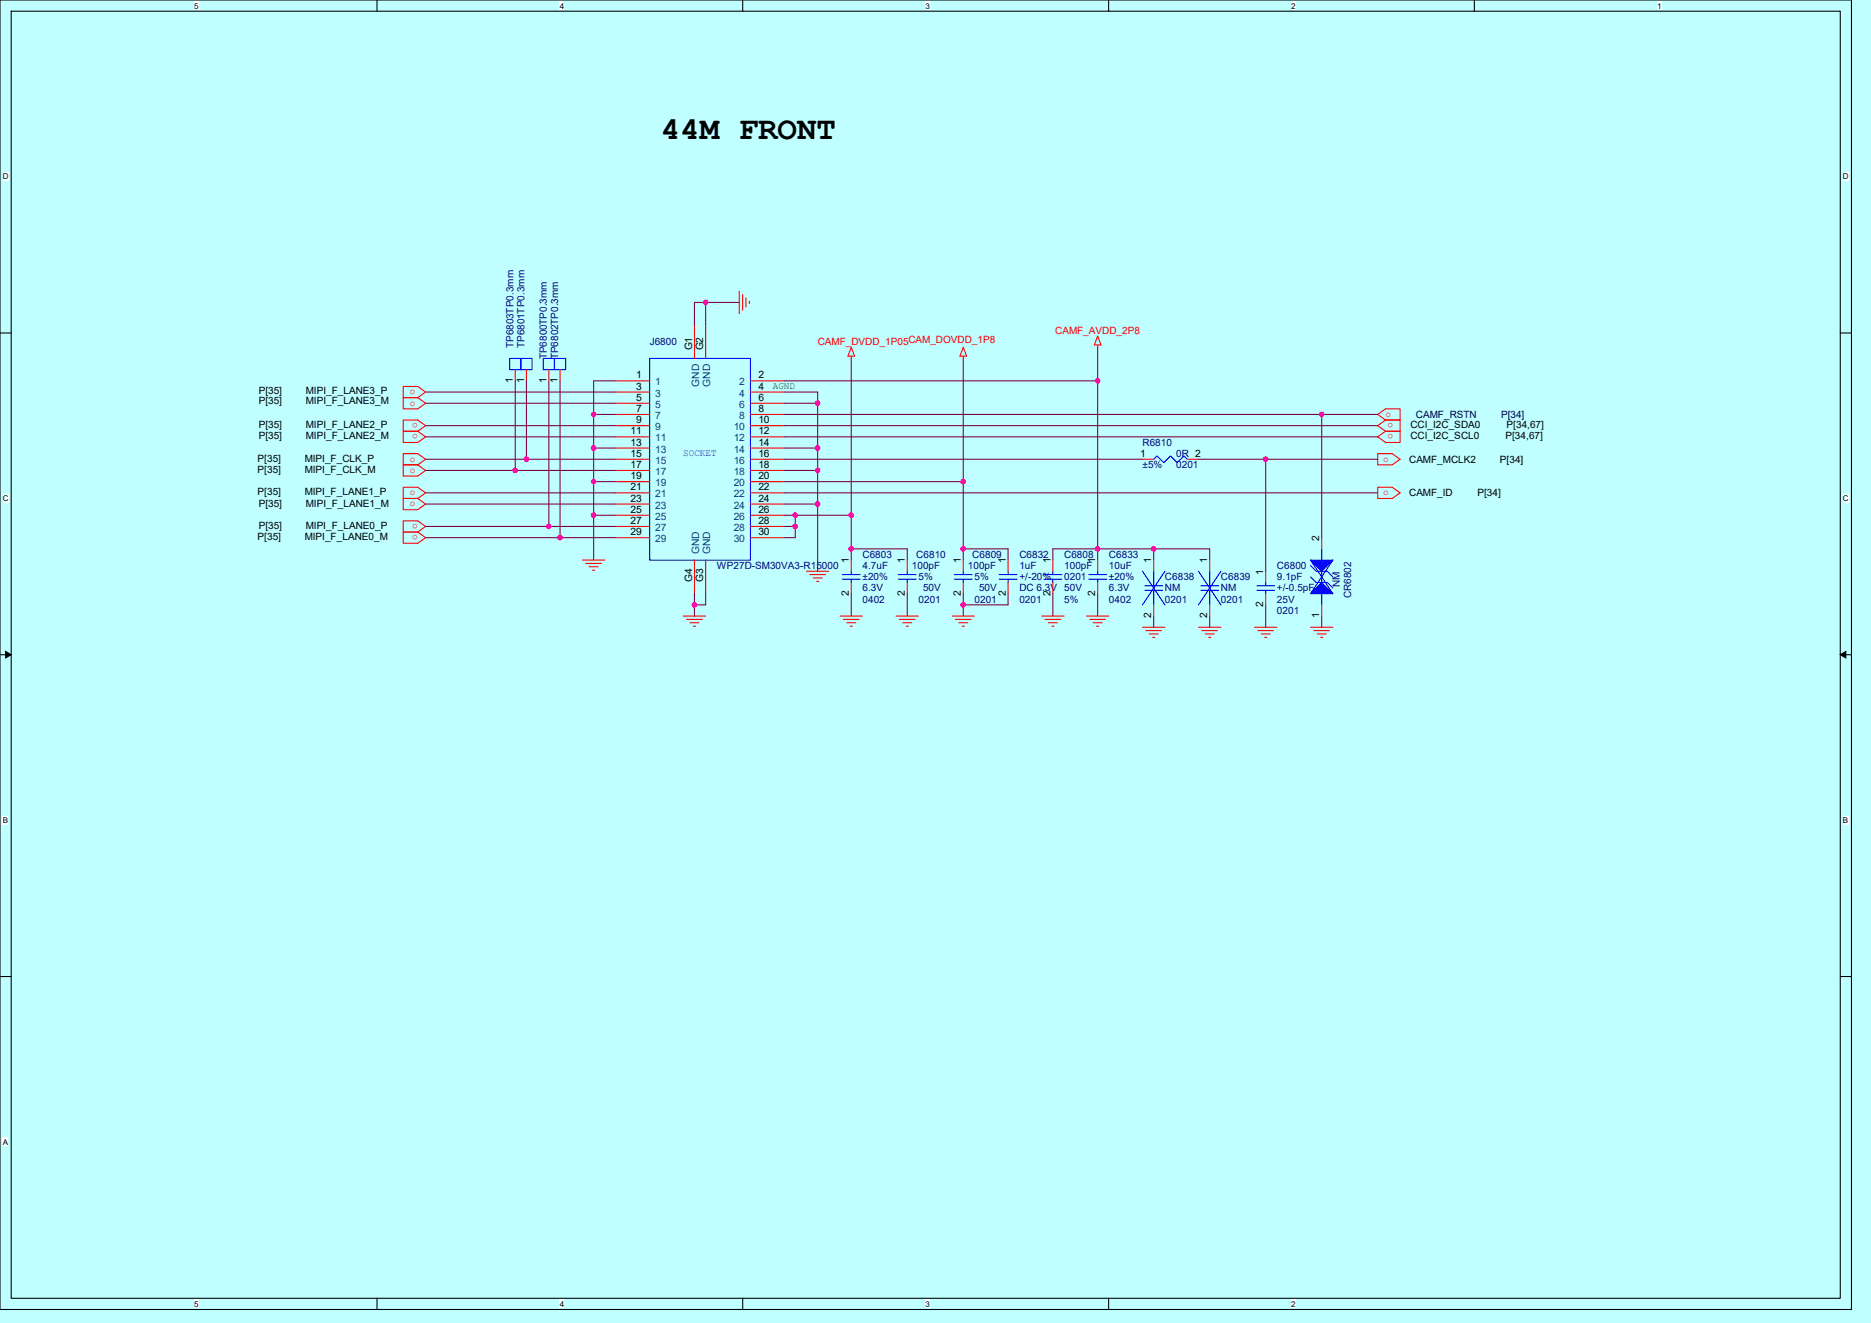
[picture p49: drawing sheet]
<svg xmlns="http://www.w3.org/2000/svg" width="297mm" height="210mm" viewBox="0 0 297 210" stroke-linecap="round" stroke-linejoin="round" font-family="sans-serif">
<defs><g id="words">
<text font-size="5.1" x="104.9" y="22.1">44M FRONT</text>
<g font-size="1.6" fill="#f00">
<text x="167.5" y="53">CAMF_AVDD_2P8</text>
<text x="129.8" y="54.8">CAMF_DVDD_1P05CAM_DOVDD_1P8</text>
<text x="65.1" y="62.6">o</text>
<text x="65.1" y="64.4">o</text>
<text x="66.3" y="67.1" transform="rotate(-180 66.3 67.1)">o</text>
<text x="66.3" y="68.9" transform="rotate(-180 66.3 68.9)">o</text>
<text x="219.9" y="66.1">o</text>
<text x="221.2" y="67.1" transform="rotate(-180 221.2 67.1)">o</text>
<text x="221.2" y="68.9" transform="rotate(-180 221.2 68.9)">o</text>
<text x="65.1" y="73.3">o</text>
<text x="65.1" y="75">o</text>
<text x="219.6" y="73.3">o</text>
<text x="65.1" y="78.6">o</text>
<text x="65.1" y="80.4">o</text>
<text x="66.3" y="83.1" transform="rotate(-180 66.3 83.1)">o</text>
<text x="219.6" y="78.6">o</text>
<text x="66.3" y="84.9" transform="rotate(-180 66.3 84.9)">o</text>
</g>
<g font-size="1.6" fill="#000080">
<text x="81.5" y="55.3" transform="rotate(-90 81.5 55.3)">TP6803TP0.3mm</text>
<text x="83.3" y="55.3" transform="rotate(-90 83.3 55.3)">TP6801TP0.3mm</text>
<text x="86.8" y="57.1" transform="rotate(-90 86.8 57.1)">TP6800TP0.3mm</text>
<text x="88.6" y="57.1" transform="rotate(-90 88.6 57.1)">TP6802TP0.3mm</text>
<text x="103.1" y="54.8">J6800</text>
<text x="181.4" y="70.8">R6810</text>
<text x="181.4" y="74.3">±5%</text>
<text x="186.7" y="72.5">0R 2</text>
<text x="186.7" y="74.3">0201</text>
<text x="136.9" y="88.5">C6803</text>
<text x="145.4" y="88.5">C6810</text>
<text x="154.3" y="88.5">C6809</text>
<text x="161.8" y="88.5">C6832</text>
<text x="168.9" y="88.5">C6808</text>
<text x="176" y="88.5">C6833</text>
<text x="113.8" y="90.3">WP27D-SM30VA3-R15000</text>
<text x="136.9" y="90.3">4.7uF</text>
<text x="136.9" y="95.7">0402</text>
<text x="136.9" y="93.9">6.3V</text>
<text x="136.9" y="92.1">±20%</text>
<text x="144.7" y="90.3">100pF</text>
<text x="145.8" y="95.7">0201</text>
<text x="145.8" y="92.1">5%</text>
<text x="146.5" y="93.9">50V</text>
<text x="153.6" y="90.3">100pF</text>
<text x="154.7" y="95.7">0201</text>
<text x="154.7" y="92.1">5%</text>
<text x="155.4" y="93.9">50V</text>
<text x="161.8" y="90.3">1uF</text>
<text x="161.8" y="95.7">0201</text>
<text x="161.8" y="93.9">DC 6.3V 50V</text>
<text x="161.8" y="92.1">+/-20%</text>
<text x="168.9" y="90.3">100pF</text>
<text x="168.9" y="92.1">0201</text>
<text x="168.9" y="95.7">5%</text>
<text x="176" y="90.3">10uF</text>
<text x="176" y="95.7">0402</text>
<text x="176" y="93.9">6.3V</text>
<text x="176" y="92.1">±20%</text>
<text x="184.9" y="92.1">C6838</text>
<text x="184.9" y="93.9">NM</text>
<text x="184.9" y="95.7">0201</text>
<text x="193.8" y="92.1">C6839</text>
<text x="193.8" y="93.9">NM</text>
<text x="193.8" y="95.7">0201</text>
<text x="202.7" y="90.3">C6800</text>
<text x="202.7" y="92.1">9.1pF</text>
<text x="202.7" y="95.7">25V</text>
<text x="202.7" y="93.9">+/-0.5pF</text>
<text x="212.7" y="93.2" transform="rotate(-90 212.7 93.2)">NM</text>
<text x="214.5" y="94.9" transform="rotate(-90 214.5 94.9)">CR6802</text>
<text x="202.7" y="97.4">0201</text>
</g>
<g font-size="1.6">
<text x="109.9" y="55.6" transform="rotate(-90 109.9 55.6)">G1</text>
<text x="111.6" y="55.6" transform="rotate(-90 111.6 55.6)">G2</text>
<text x="41.1" y="62.6">P[35]</text>
<text x="41.1" y="64.2">P[35]</text>
<text x="48.5" y="62.6">MIPI_F_LANE3_P</text>
<text x="48.5" y="64.2">MIPI_F_LANE3_M</text>
<text x="81.4" y="60.8" transform="rotate(-90 81.4 60.8)">1</text>
<text x="83.2" y="60.8" transform="rotate(-90 83.2 60.8)">1</text>
<text x="86.7" y="60.8" transform="rotate(-90 86.7 60.8)">1</text>
<text x="88.5" y="60.8" transform="rotate(-90 88.5 60.8)">1</text>
<text x="101" y="60.1">1</text>
<text x="101" y="61.8">3</text>
<text x="101" y="63.6">5</text>
<text x="101" y="65.4">7</text>
<text x="120.4" y="60.1">2</text>
<text x="120.4" y="61.8">4</text>
<text x="120.4" y="63.6">6</text>
<text x="120.4" y="65.4">8</text>
<text x="41.1" y="67.9">P[35]</text>
<text x="41.1" y="69.7">P[35]</text>
<text x="48.5" y="67.9">MIPI_F_LANE2_P</text>
<text x="48.5" y="69.7">MIPI_F_LANE2_M</text>
<text x="100.1" y="69">11</text>
<text x="100.1" y="70.7">13</text>
<text x="101" y="67.2">9</text>
<text x="120.4" y="67.2">10</text>
<text x="120.4" y="69">12</text>
<text x="120.4" y="70.7">14</text>
<text x="223.9" y="67.9">CCI_I2C_SDA0</text>
<text x="223.9" y="69.7">CCI_I2C_SCL0</text>
<text x="239" y="69.7">P[34,67]</text>
<text x="239.2" y="67.9">P[34,67]</text>
<text x="40.9" y="73.3">P[35]</text>
<text x="40.9" y="75">P[35]</text>
<text x="48.4" y="73.3">MIPI_F_CLK_P</text>
<text x="48.4" y="75">MIPI_F_CLK_M</text>
<text x="100.1" y="72.5">15</text>
<text x="100.1" y="74.3">17</text>
<text x="100.1" y="76.1">19</text>
<text x="100.1" y="77.9">21</text>
<text x="120.4" y="72.5">16</text>
<text x="120.4" y="74.3">18</text>
<text x="120.4" y="76.1">20</text>
<text x="120.4" y="77.9">22</text>
<text x="181" y="72.5">1</text>
<text x="223.7" y="73.4">CAMF_MCLK2</text>
<text x="238.1" y="73.4">P[34]</text>
<text x="40.9" y="78.6">P[35]</text>
<text x="41.1" y="83.9">P[35]</text>
<text x="41.1" y="80.5">P[35]</text>
<text x="48.4" y="78.6">MIPI_F_LANE1_P</text>
<text x="48.5" y="83.9">MIPI_F_LANE0_P</text>
<text x="48.5" y="80.5">MIPI_F_LANE1_M</text>
<text x="100.1" y="79.6">23</text>
<text x="100.1" y="81.4">25</text>
<text x="100.1" y="83.2">27</text>
<text x="120.4" y="79.6">24</text>
<text x="120.4" y="81.4">26</text>
<text x="120.4" y="83.2">28</text>
<text x="223.7" y="78.8">CAMF_ID</text>
<text x="234.5" y="78.8">P[34]</text>
<text x="40.9" y="85.7">P[35]</text>
<text x="48.4" y="85.7">MIPI_F_LANE0_M</text>
<text x="100.1" y="85">29</text>
<text x="120.4" y="85">30</text>
<text x="134.7" y="89.4" transform="rotate(-90 134.7 89.4)">1</text>
<text x="143.6" y="89.4" transform="rotate(-90 143.6 89.4)">1</text>
<text x="152.5" y="89.4" transform="rotate(-90 152.5 89.4)">1</text>
<text x="159.6" y="89.4" transform="rotate(-90 159.6 89.4)">1</text>
<text x="166.8" y="89.4" transform="rotate(-90 166.8 89.4)">1</text>
<text x="173.9" y="89.4" transform="rotate(-90 173.9 89.4)">1</text>
<text x="182.8" y="89.4" transform="rotate(-90 182.8 89.4)">1</text>
<text x="191.6" y="89.4" transform="rotate(-90 191.6 89.4)">1</text>
<text x="209.4" y="85.9" transform="rotate(-90 209.4 85.9)">2</text>
<text x="109.9" y="92.3" transform="rotate(-90 109.9 92.3)">G4</text>
<text x="111.6" y="92.3" transform="rotate(-90 111.6 92.3)">G3</text>
<text x="134.7" y="94.6" transform="rotate(-90 134.7 94.6)">2</text>
<text x="143.6" y="94.6" transform="rotate(-90 143.6 94.6)">2</text>
<text x="152.5" y="94.6" transform="rotate(-90 152.5 94.6)">2</text>
<text x="159.6" y="94.6" transform="rotate(-90 159.6 94.6)">2</text>
<text x="166.8" y="94.6" transform="rotate(-90 166.8 94.6)">2</text>
<text x="173.9" y="94.6" transform="rotate(-90 173.9 94.6)">2</text>
<text x="200.5" y="91.2" transform="rotate(-90 200.5 91.2)">1</text>
<text x="182.8" y="98.2" transform="rotate(-90 182.8 98.2)">2</text>
<text x="191.6" y="98.2" transform="rotate(-90 191.6 98.2)">2</text>
<text x="200.5" y="96.4" transform="rotate(-90 200.5 96.4)">2</text>
<text x="209.4" y="98.2" transform="rotate(-90 209.4 98.2)">1</text>
</g>
<g font-size="1.6" fill="#004080">
<text x="104" y="61.2">1</text>
<text x="104" y="63">3</text>
<text x="104" y="64.7">5</text>
<text x="111" y="61.4" transform="rotate(-90 111 61.4)">GND</text>
<text x="112.8" y="61.4" transform="rotate(-90 112.8 61.4)">GND</text>
<text x="117.4" y="61.2">2</text>
<text x="117.4" y="63">4</text>
<text x="117.4" y="64.7">6</text>
<text x="104" y="66.5">7</text>
<text x="104" y="68.3">9</text>
<text x="104" y="70.1">11</text>
<text x="104" y="71.8">13</text>
<text x="116.5" y="68.3">10</text>
<text x="116.5" y="70.1">12</text>
<text x="116.5" y="71.8">14</text>
<text x="117.4" y="66.5">8</text>
<text x="104" y="73.6">15</text>
<text x="104" y="75.4">17</text>
<text x="104" y="77.2">19</text>
<text x="116.5" y="73.6">16</text>
<text x="116.5" y="75.4">18</text>
<text x="116.5" y="77.2">20</text>
<text x="104" y="79">21</text>
<text x="104" y="80.7">23</text>
<text x="104" y="82.5">25</text>
<text x="116.5" y="79">22</text>
<text x="116.5" y="80.7">24</text>
<text x="116.5" y="82.5">26</text>
<text x="104" y="84.3">27</text>
<text x="104" y="86.1">29</text>
<text x="111" y="88" transform="rotate(-90 111 88)">GND</text>
<text x="112.8" y="88" transform="rotate(-90 112.8 88)">GND</text>
<text x="116.5" y="84.3">28</text>
<text x="116.5" y="86.1">30</text>
</g>
<text font-size="1.6" fill="#008000" x="122.7" y="61.7">AGND</text>
<g font-size="1.6" fill="#000040">
<text x="224.8" y="66.3">CAMF_RSTN</text>
<text x="238.3" y="66.3">P[34]</text>
</g>
<text font-size="1.6" fill="#00f" x="108.5" y="72.4">SOCKET</text>
<g font-size="1.3">
<text x="30.8" y="1.4">5</text>
<text x="88.9" y="1.4">4</text>
<text x="146.9" y="1.4">3</text>
<text x="205" y="1.4">2</text>
<text x="263" y="1.4">1</text>
<text x=".4" y="28.5">D</text>
<text x="292.5" y="28.5">D</text>
<text x=".4" y="79.5">C</text>
<text x="292.5" y="79.5">C</text>
<text x=".4" y="130.6">B</text>
<text x="292.5" y="130.6">B</text>
<text x=".4" y="181.7">A</text>
<text x="30.8" y="207.4">5</text>
<text x="88.9" y="207.4">4</text>
<text x="146.9" y="207.4">3</text>
<text x="205" y="207.4">2</text>
</g>
</g></defs>
<path d="M0 0h297v210h-297z" fill="#bfffff"/>
<path d="M0 0h293.9v207.9h-293.9zM1.8 1.8h290.3v204.3h-290.3z" fill="none" stroke="#000" stroke-width=".17"/>
<g fill="#fff">
<path d="M30.8 .2h.7v1.4h-.7z"/>
<path d="M30.8 206.3h.7v1.4h-.7z"/>
</g>
<path d="M59.8 0v1.8M59.8 206.1v1.8" fill="none" stroke="#000" stroke-width=".17"/>
<g fill="#fff">
<path d="M88.9 .2h.7v1.4h-.7z"/>
<path d="M88.9 206.3h.7v1.4h-.7z"/>
</g>
<path d="M117.9 0v1.8M117.9 206.1v1.8" fill="none" stroke="#000" stroke-width=".17"/>
<g fill="#fff">
<path d="M146.9 .2h.7v1.4h-.7z"/>
<path d="M146.9 206.3h.7v1.4h-.7z"/>
</g>
<path d="M176 0v1.8M176 206.1v1.8" fill="none" stroke="#000" stroke-width=".17"/>
<g fill="#fff">
<path d="M205 .2h.7v1.4h-.7z"/>
<path d="M205 206.3h.7v1.4h-.7z"/>
</g>
<path d="M234 0v1.8" fill="none" stroke="#000" stroke-width=".17"/>
<g fill="#fff">
<path d="M263.1 .2h.7v1.4h-.7z"/>
<path d="M.4 27.3h1v1.4h-1z"/>
<path d="M292.6 27.3h.9v1.4h-.9z"/>
<path d="M.4 78.4h1v1.4h-1z"/>
<path d="M292.6 78.4h.9v1.4h-.9z"/>
</g>
<path d="M0 52.9h1.8M292.1 52.9h1.8" fill="none" stroke="#000" stroke-width=".17"/>
<g fill="#fff">
<path d="M.4 129.5h.9v1.4h-.9z"/>
<path d="M292.6 129.5h.8v1.4h-.8z"/>
</g>
<path d="M0 103.9h1.8M292.1 103.9h1.8" fill="none" stroke="#000" stroke-width=".17"/>
<path d="M.9 103.4l.9 .5-.9 .5zM292.1 103.9l.9-.5v1z" fill="#000" stroke="#000" stroke-width=".16"/>
<path d="M.4 180.5h.9v1.4h-.9z" fill="#fff"/>
<path d="M0 155h1.8M292.1 155h1.8" fill="none" stroke="#000" stroke-width=".17"/>
<g fill="none" stroke="#f00" stroke-width=".17">
<path d="M81.8 58.7v1.8M83.6 58.7v1.8M87.1 58.7v1.8M88.9 58.7v1.8M110.2 51.6v5.3M112 51.6v5.3M117.3 46.2v3.6M117.9 46.8v2.5M118.4 47.3v1.4M119 47.8v.4M135.1 55.1l.6 1.4h-1.1zM135.1 56.5v.4"/>
<path d="M152.9 56.5v.4M152.9 55.1l.5 1.4h-1zM174.2 54.8v.3M174.2 53.3l.6 1.5h-1.1zM64 72h2.3l1.3 .9-1.3 .9h-2.3zM64 73.8h2.3l1.3 .9-1.3 .9h-2.3zM64 77.3h2.3l1.3 .9-1.3 .9h-2.3zM64 79.1h2.3l1.3 .9-1.3 .9h-2.3zM64 66.7h2.3l1.3 .9-1.3 .9h-2.3zM64 68.5h2.3l1.3 .8-1.3 .9h-2.3zM64 61.3h2.3l1.3 .9-1.3 .9h-2.3zM64 63.1h2.3l1.3 .9-1.3 .9h-2.3z"/>
<path d="M97.8 60.5h5.3M97.8 62.2h5.3M97.8 64h5.3M97.8 65.8h5.3M97.8 67.6h5.3M97.8 69.3h5.3M97.8 71.1h5.3M97.8 72.9h5.3M97.8 74.7h5.3M97.8 76.5h5.3M97.8 78.2h5.3M119.1 60.5h5.4"/>
<path d="M119.1 62.2h5.4M119.1 64h5.4M119.1 65.8h5.4M119.1 67.6h5.4M119.1 69.3h5.4M119.1 71.1h5.4M119.1 72.9h5.4M119.1 74.7h5.4M119.1 76.5h5.4M119.1 78.2h5.4M181.4 72.9h1.7M188.5 72.9h1.7"/>
<path d="M218.7 65.8l1.2-.9h2.4v1.8h-2.4zM218.7 69.3l1.2-.8h2.4v1.7h-2.4zM218.7 72h2.3l1.2 .9-1.2 .9h-2.3zM218.7 77.3h2.3l1.2 .9-1.2 .9h-2.3zM219.9 66.7l-1.2 .9 1.2 .9M219.9 66.7h2.4v1.8h-2.4M64 82.7h2.3l1.3 .9-1.3 .9h-2.3zM64 84.5h2.3l1.3 .8-1.3 .9h-2.3zM92.5 88.9h3.5M93 89.4h2.5M93.5 90h1.5M94.1 90.5h.3"/>
<path d="M97.8 80h5.3M97.8 81.8h5.3M97.8 83.6h5.3M97.8 85.3h5.3M108.5 97.8h3.5M109 98.3h2.5M109.5 98.8h1.5M110.1 99.4h.3M110.2 88.9v5.3M112 88.9v5.3M119.1 80h5.4M119.1 81.8h5.4"/>
<path d="M119.1 83.6h5.4M119.1 85.3h5.4M128 90.7h3.6M128.5 91.2h2.5M129.1 91.7h1.4M129.6 92.3h.4M133.3 97.8h3.6M133.9 98.3h2.5M134.4 98.8h1.4M135 99.4h.3M135.1 88.9v1.8M135.1 92.5v1.7"/>
<path d="M142.2 97.8h3.6M142.8 98.3h2.5M143.3 98.8h1.4M143.8 99.4h.4M144 88.9v1.8M144 92.5v1.7M151.1 97.8h3.6M151.7 98.3h2.5M152.2 98.8h1.4M152.7 99.4h.4M152.9 88.9v1.8M152.9 92.5v1.7"/>
<path d="M160 88.9v1.8M160 92.5v1.7M165.4 97.8h3.5M165.9 98.3h2.5M166.4 98.8h1.5M167 99.4h.3M167.1 88.9v1.8M167.1 92.5v1.7M172.5 97.8h3.5M173 98.3h2.5M173.5 98.8h1.5M174.1 99.4h.3"/>
<path d="M174.2 88.9v1.8M174.2 92.5v1.7M181.4 99.6h3.5M183.1 88.9v1.8M183.1 96v1.8M190.2 99.6h3.6M192 88.9v1.8M192 96v1.8M199.1 99.6h3.6M200.9 90.7v1.8M200.9 94.2v1.8M208 99.6h3.6"/>
<path d="M209.8 96v1.8M209.8 85.3v1.8M181.9 100.1h2.5M182.4 100.6h1.5M183 101.2h.3M190.8 100.1h2.5M191.3 100.6h1.4M191.9 101.2h.3M199.7 100.1h2.5M200.2 100.6h1.4M200.7 101.2h.4M208.6 100.1h2.5"/>
<path d="M209.1 100.6h1.4M209.6 101.2h.4"/>
</g>
<g fill="none" stroke="#00f" stroke-width=".17">
<path d="M80.9 56.9h1.8v1.8h-1.8zM82.7 56.9h1.8v1.8h-1.8zM86.2 56.9h1.8v1.8h-1.8zM88 56.9h1.8v1.8h-1.8zM103.1 56.9h16v32h-16zM183.1 72.9l.6-.5 1 1 1.1-1 1.1 1 1-1 .6 .5M133.7 91.2h2.8M133.7 91.9h2.8M135.1 90.7v.5M135.1 91.9v.6M142.6 91.2h2.8M142.6 91.9h2.8"/>
<path d="M144 90.7v.5M144 91.9v.6M151.5 91.2h2.8M151.5 91.9h2.8M152.9 90.7v.5M152.9 91.9v.6M158.6 91.2h2.8M158.6 91.9h2.8M160 90.7v.5M160 91.9v.6M165.7 91.2h2.9M165.7 91.9h2.9"/>
<path d="M167.1 90.7v.5M167.1 91.9v.6M172.8 91.2h2.9M172.8 91.9h2.9M174.2 90.7v.5M174.2 91.9v.6M181.4 90.7l3.5 5.3M181.7 93h2.9M181.7 93.7h2.9M183.1 90.7v2.3M183.1 93.7v2.3M184.9 90.7l-3.5 5.3"/>
<path d="M190.2 90.7l3.6 5.3M190.6 93h2.8M190.6 93.7h2.8M192 90.7v2.3M192 93.7v2.3M193.8 90.7l-3.6 5.3M199.5 93h2.8M199.5 93.7h2.8M200.9 92.5v.5M200.9 93.7v.5M208 89.8l.9 .9h1.8l.9 .9M208 91.6l.9 .9h1.8l.9 .8"/>
<path d="M208 88.9l3.6 5.3M209.8 94.2v1.8M209.8 90.7v1.8M209.8 87.1v1.8M211.6 88.9l-3.6 5.3"/>
</g>
<g fill="#00f" stroke="#00f" stroke-width=".17">
<path d="M208 94.2l1.8-1.7 1.8 1.7z"/>
<path d="M208 88.9h3.6l-1.8 1.8z"/>
</g>
<g fill="none" stroke="#800040" stroke-width=".17">
<path d="M112 48h-1.8v3.6M112 48v3.6M112 48h5.3M135.1 56.9v24.9M152.9 56.9v19.6M174.2 55.1v5.4M67.6 74.7h14.2M67.6 72.9h16M67.6 67.6h30.2M67.6 69.3h30.2M67.6 64h30.2M67.6 62.2h30.2"/>
<path d="M67.6 78.2h30.2M81.8 60.5v14.2M81.8 74.7h16M83.6 60.5v12.4M83.6 72.9h14.2M87.1 60.5v23.1M88.9 60.5v24.8M94.2 71.1v5.4M94.2 65.8v5.3M94.2 76.5v5.3M94.2 71.1h3.6M94.2 65.8h3.6"/>
<path d="M94.2 76.5h3.6M97.8 60.5h-3.6v5.3M124.5 67.6h94.2M124.5 69.3h94.2M124.5 78.2h94.2M124.5 64h5.3M124.5 71.1h5.3M124.5 74.7h5.3M124.5 62.2h5.3v1.8M124.5 76.5h28.4M124.5 60.5h49.7M124.5 72.9h56.9"/>
<path d="M124.5 65.8h85.3M129.8 64v7.1M129.8 71.1v3.6M129.8 74.7v5.3M152.9 76.5v10.6M174.2 60.5v26.6M190.2 72.9h10.7M200.9 72.9v17.8M200.9 72.9h17.8M209.8 65.8h8.9M209.8 65.8v19.5M67.6 83.6h19.5"/>
<path d="M67.6 85.3h21.3M67.6 80h30.2M87.1 83.6h10.7M88.9 85.3h8.9M94.2 81.8v7.1M94.2 81.8h3.6M110.2 94.2v1.8M110.2 96v1.8M112 94.2v1.8h-1.8M124.5 81.8h1.7M124.5 83.6h1.7M124.5 80h5.3"/>
<path d="M126.2 81.8v1.8M126.2 83.6v1.7h-1.7M126.2 81.8h8.9M129.8 80v10.7M135.1 87.1v1.8M135.1 94.2v3.6M135.1 81.8v5.3M135.1 87.1h8.9v1.8M144 94.2v3.6M152.9 87.1v1.8M152.9 94.2v1.8M152.9 96v1.8"/>
<path d="M152.9 87.1h7.1v1.8M160 94.2v1.8h-7.1M167.1 94.2v3.6M174.2 87.1h8.9M174.2 87.1h-7.1v1.8M174.2 94.2v3.6M174.2 87.1v1.8M183.1 97.8v1.8M183.1 87.1v1.8M183.1 87.1h8.9v1.8M192 97.8v1.8M200.9 96v3.6"/>
<path d="M209.8 97.8v1.8"/>
</g>
<g fill="#f0f" stroke="#f0f" stroke-width=".17">
<circle cx="112" cy="48" r=".35"/>
<circle cx="135.1" cy="81.8" r=".35"/>
<circle cx="129.8" cy="71.1" r=".35"/>
<circle cx="129.8" cy="64" r=".35"/>
<circle cx="83.6" cy="72.9" r=".35"/>
<circle cx="81.8" cy="74.7" r=".35"/>
<circle cx="129.8" cy="74.7" r=".35"/>
<circle cx="129.8" cy="80" r=".35"/>
<circle cx="87.1" cy="83.6" r=".35"/>
<circle cx="183.1" cy="87.1" r=".35"/>
<circle cx="135.1" cy="87.1" r=".35"/>
<circle cx="110.2" cy="96" r=".35"/>
<circle cx="152.9" cy="96" r=".35"/>
<circle cx="94.2" cy="71.1" r=".35"/>
<circle cx="94.2" cy="65.8" r=".35"/>
<circle cx="94.2" cy="81.8" r=".35"/>
<circle cx="94.2" cy="76.4" r=".35"/>
<circle cx="88.9" cy="85.3" r=".35"/>
<circle cx="174.2" cy="60.4" r=".35"/>
<circle cx="174.2" cy="87.1" r=".35"/>
<circle cx="209.8" cy="65.8" r=".35"/>
<circle cx="152.9" cy="76.4" r=".35"/>
<circle cx="152.9" cy="87.1" r=".35"/>
<circle cx="126.2" cy="83.6" r=".35"/>
<circle cx="126.2" cy="81.8" r=".35"/>
<circle cx="200.9" cy="72.9" r=".35"/>
</g>
<use href="#words"/>
</svg>
